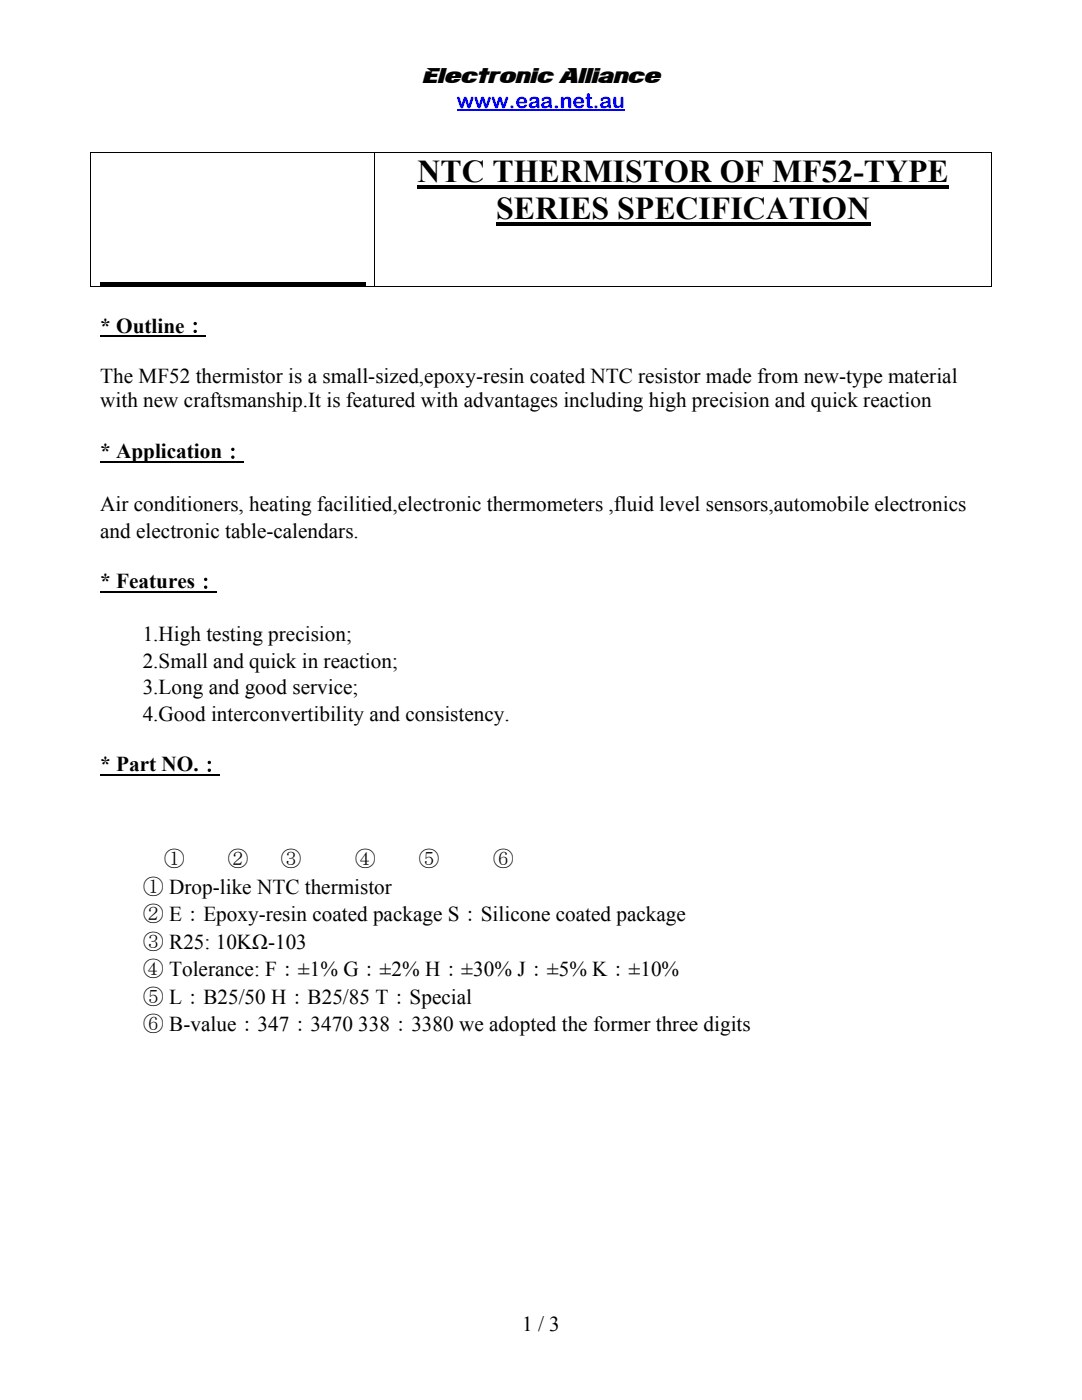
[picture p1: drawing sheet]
<svg xmlns="http://www.w3.org/2000/svg" width="216mm" height="279mm" viewBox="0 0 216 279" stroke-linecap="round" stroke-linejoin="round" font-family="sans-serif">
<defs><g id="words">
<g font-size="6.3">
<text x="83.3" y="36.4">NTC THERMISTOR OF MF52-TYPE</text>
<text x="99" y="43.7">SERIES SPECIFICATION</text>
</g>
<g font-size="4.2">
<text x="84.2" y="16.6">Electronic Alliance</text>
<text x="20" y="66.4">* Outline：</text>
<text x="20" y="76.5">The MF52 thermistor is a small-sized,epoxy-resin coated NTC resistor made from new-type material</text>
<text x="20" y="81.3">with new craftsmanship.It is featured with advantages including high precision and quick reaction</text>
<text x="20" y="91.5">* Application：</text>
<text x="20" y="102">Air conditioners, heating facilitied,electronic thermometers ,fluid level sensors,automobile electronics</text>
<text x="20" y="107.3">and electronic table-calendars.</text>
<text x="20" y="117.4">* Features：</text>
<text x="28.5" y="128">1.High testing precision;</text>
<text x="28.5" y="133.2">2.Small and quick in reaction;</text>
<text x="28.5" y="138.5">3.Long and good service;</text>
<text x="28.5" y="143.8">4.Good interconvertibility and consistency.</text>
<text x="20" y="154">* Part NO.：</text>
<text x="32.7" y="172.9">①</text>
<text x="45.4" y="172.9">②</text>
<text x="56" y="172.9">③</text>
<text x="70.8" y="172.9">④</text>
<text x="83.5" y="172.9">⑤</text>
<text x="98.3" y="172.9">⑥</text>
<text x="28.5" y="178.4">① Drop-like NTC thermistor</text>
<text x="28.5" y="183.8">② E：Epoxy-resin coated package S：Silicone coated package</text>
<text x="28.5" y="189.3">③ R25: 10KΩ-103</text>
<text x="28.5" y="194.8">④ Tolerance: F：±1% G：±2% H：±30% J：±5% K：±10%</text>
<text x="28.5" y="200.3">⑤ L：B25/50 H：B25/85 T：Special</text>
<text x="28.5" y="205.8">⑥ B-value：347：3470 338：3380 we adopted the former three digits</text>
<text x="104.2" y="265.7">1 / 3</text>
</g>
<text font-size="4.2" fill="#00f" x="91.2" y="21.5">www.eaa.net.au</text>
</g></defs>
<path d="M91.2 22h33.5" fill="none" stroke="#00f" stroke-width=".21"/>
<path d="M18 30.3h.2v.2h-.2zM83.3 37.1h106v.6h-106zM197.7 30.3h.2v.2h-.2zM20 56.4h52.9v.6h-52.9zM99 44.4h74.6v.6h-74.6zM197.7 57.1h.2v.1h-.2z" fill="#000"/>
<path d="M18.1 30.5v26.7M74.8 30.5v26.7M197.7 30.4h-179.7M197.8 30.5v26.7M18 57.1h56.7M74.9 57.1h122.8" fill="none" stroke="#000" stroke-width=".2"/>
<path d="M20 67h21.1M20 118.1h23.2M20 154.6h23.9" fill="none" stroke="#000" stroke-width=".36"/>
<path d="M20 92.2h28.6" fill="none" stroke="#000" stroke-width=".38"/>
<use href="#words"/>
</svg>
